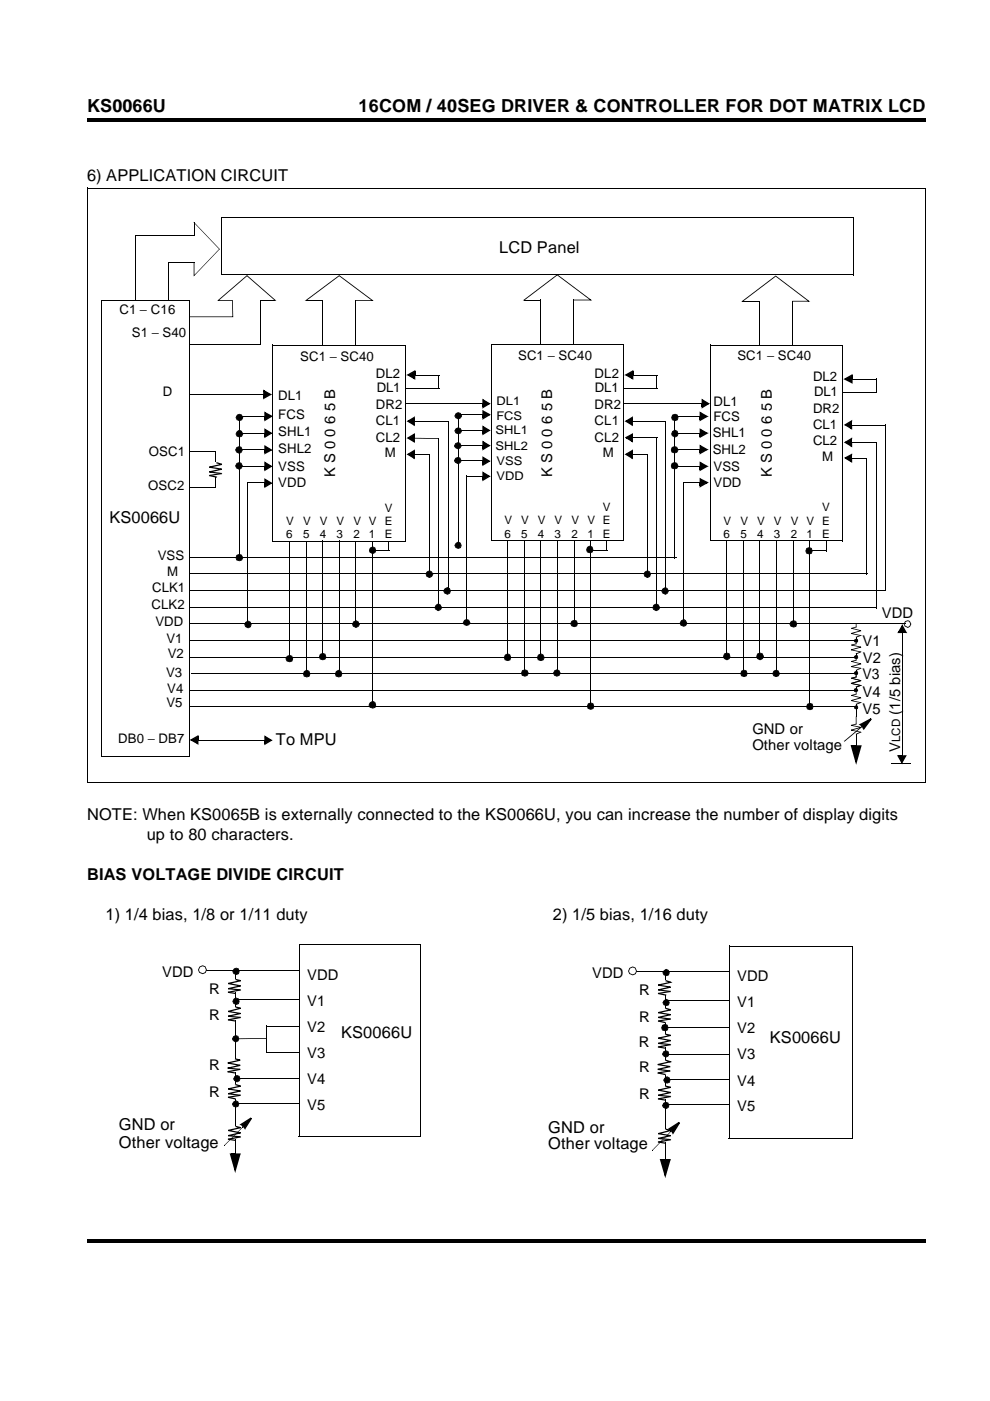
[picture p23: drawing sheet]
<svg xmlns="http://www.w3.org/2000/svg" width="210mm" height="297mm" viewBox="0 0 210 297" stroke-linecap="round" stroke-linejoin="round" font-family="sans-serif">
<defs><g id="words">
<g font-size="3.8">
<text x="18.5" y="23.8">KS0066U</text>
<text x="76" y="23.8">16COM / 40SEG DRIVER &amp; CONTROLLER FOR DOT MATRIX LCD</text>
</g>
<g font-size="3.5">
<text x="18.5" y="38.4">6) APPLICATION CIRCUIT</text>
<text x="105.8" y="53.7">LCD Panel</text>
<text x="23.2" y="110.9">KS0066U</text>
<text x="58.5" y="158">To MPU</text>
<text x="18.5" y="173.8">NOTE: When KS0065B is externally connected to the KS0066U, you can increase the number of display digits</text>
<text x="31.1" y="178.1">up to 80 characters.</text>
<text x="18.5" y="186.5">BIAS VOLTAGE DIVIDE CIRCUIT</text>
<text x="22.4" y="195">1) 1/4 bias, 1/8 or 1/11 duty</text>
<text x="117.2" y="195">2) 1/5 bias, 1/16 duty</text>
<text x="72.3" y="220">KS0066U</text>
<text x="163.2" y="221.1">KS0066U</text>
<text x="25.2" y="239.6">GND or</text>
<text x="25.2" y="243.4">Other voltage</text>
<text x="116.2" y="240.1">GND or</text>
<text x="116.2" y="243.7">Other voltage</text>
</g>
<g font-size="3.1">
<text x="71" y="89.9" transform="rotate(-90 71 89.9)">6</text>
<text x="71" y="87.2" transform="rotate(-90 71 87.2)">5 B</text>
<text x="117.1" y="89.9" transform="rotate(-90 117.1 89.9)">6</text>
<text x="117.1" y="87.2" transform="rotate(-90 117.1 87.2)">5 B</text>
<text x="163.7" y="89.9" transform="rotate(-90 163.7 89.9)">6</text>
<text x="163.7" y="87.2" transform="rotate(-90 163.7 87.2)">5 B</text>
<text x="71" y="92.6" transform="rotate(-90 71 92.6)">0</text>
<text x="117.1" y="92.6" transform="rotate(-90 117.1 92.6)">0</text>
<text x="163.7" y="92.6" transform="rotate(-90 163.7 92.6)">0</text>
<text x="71" y="101.2" transform="rotate(-90 71 101.2)">K S 0</text>
<text x="117.1" y="101.2" transform="rotate(-90 117.1 101.2)">K S 0</text>
<text x="163.7" y="101.2" transform="rotate(-90 163.7 101.2)">K S 0</text>
<text x="186.9" y="131.1">VDD</text>
<text x="182.9" y="137">V1</text>
<text x="182.9" y="143.9">V3</text>
<text x="183" y="140.5">V2</text>
<text x="182.9" y="147.7">V4</text>
<text x="159.5" y="155.6">GND or</text>
<text x="182.9" y="151.3">V5</text>
<text x="190.8" y="151.5" transform="rotate(-90 190.8 151.5)">(1/5 bias)</text>
<text x="159.5" y="159.1">Other voltage</text>
<text x="190.8" y="159.5" transform="rotate(-90 190.8 159.5)">V</text>
<text x="34.4" y="207">VDD</text>
<text x="65.1" y="207.7">VDD</text>
<text x="125.6" y="207.4">VDD</text>
<text x="156.3" y="208">VDD</text>
<text x="44.4" y="210.7">R</text>
<text x="65.1" y="213.2">V1</text>
<text x="135.6" y="211">R</text>
<text x="156.3" y="213.6">V1</text>
<text x="44.4" y="216.4">R</text>
<text x="65.1" y="218.8">V2</text>
<text x="135.6" y="216.7">R</text>
<text x="156.3" y="219.1">V2</text>
<text x="44.4" y="226.9">R</text>
<text x="65.1" y="224.3">V3</text>
<text x="135.5" y="222">R</text>
<text x="135.6" y="227.3">R</text>
<text x="156.3" y="224.6">V3</text>
<text x="44.4" y="232.6">R</text>
<text x="65.1" y="229.8">V4</text>
<text x="135.6" y="232.9">R</text>
<text x="156.3" y="230.2">V4</text>
<text x="65.1" y="235.3">V5</text>
<text x="156.3" y="235.7">V5</text>
</g>
<g font-size="2.8">
<text x="25.3" y="66.5">C1 − C16</text>
<text x="27.9" y="71.4">S1 − S40</text>
<text x="63.7" y="76.5">SC1 − SC40</text>
<text x="109.9" y="76.3">SC1 − SC40</text>
<text x="156.4" y="76.4">SC1 − SC40</text>
<text x="34.5" y="83.9">D</text>
<text x="79.7" y="80">DL2</text>
<text x="79.9" y="83.2">DL1</text>
<text x="126.1" y="80">DL2</text>
<text x="126.2" y="83.2">DL1</text>
<text x="172.4" y="80.8">DL2</text>
<text x="172.6" y="83.9">DL1</text>
<text x="59" y="84.8">DL1</text>
<text x="59" y="88.8">FCS</text>
<text x="79.7" y="86.8">DR2</text>
<text x="126.1" y="86.8">DR2</text>
<text x="151.3" y="86">DL1</text>
<text x="151.3" y="89.4">FCS</text>
<text x="172.4" y="87.7">DR2</text>
<text x="59" y="92.5">SHL1</text>
<text x="79.7" y="90.2">CL1</text>
<text x="79.7" y="93.7">CL2</text>
<text x="126.1" y="90.2">CL1</text>
<text x="126.1" y="93.7">CL2</text>
<text x="151.1" y="92.7">SHL1</text>
<text x="172.4" y="91">CL1</text>
<text x="172.4" y="94.4">CL2</text>
<text x="31.6" y="96.7">OSC1</text>
<text x="59" y="96.1">SHL2</text>
<text x="59" y="99.9">VSS</text>
<text x="81.6" y="97">M</text>
<text x="127.8" y="97">M</text>
<text x="151.1" y="96.3">SHL2</text>
<text x="151.3" y="99.9">VSS</text>
<text x="174.3" y="97.7">M</text>
<text x="31.4" y="103.8">OSC2</text>
<text x="59" y="103.2">VDD</text>
<text x="151.3" y="103.2">VDD</text>
<text x="33.4" y="118.8">VSS</text>
<text x="32.3" y="125.6">CLK1</text>
<text x="35.5" y="122">M</text>
<text x="32.1" y="129.1">CLK2</text>
<text x="32.9" y="132.7">VDD</text>
<text x="35.3" y="136.3">V1</text>
<text x="35.2" y="143.5">V3</text>
<text x="35.6" y="139.6">V2</text>
<text x="35.3" y="150">V5</text>
<text x="35.5" y="146.8">V4</text>
<text x="25.1" y="157.6">DB0 − DB7</text>
</g>
<g font-size="2.5">
<text x="105.2" y="85.9">DL1</text>
<text x="105.2" y="89">FCS</text>
<text x="105.1" y="92.1">SHL1</text>
<text x="105.1" y="95.4">SHL2</text>
<text x="105.2" y="98.7">VSS</text>
<text x="105.2" y="101.7">VDD</text>
<text x="60.7" y="111.4">V</text>
<text x="64.3" y="111.4">V</text>
<text x="67.8" y="111.4">V</text>
<text x="71.4" y="111.4">V</text>
<text x="74.9" y="111.4">V V</text>
<text x="81.6" y="108.5">V</text>
<text x="81.6" y="111.4">E</text>
<text x="106.9" y="111.2">V</text>
<text x="106.9" y="114">6</text>
<text x="110.5" y="111.2">V</text>
<text x="110.5" y="114">5</text>
<text x="114" y="111.2">V</text>
<text x="114" y="114">4</text>
<text x="117.6" y="111.2">V</text>
<text x="117.6" y="114">3</text>
<text x="121.2" y="111.2">V</text>
<text x="121.2" y="114">2</text>
<text x="124.5" y="111.2">V E</text>
<text x="124.5" y="114">1</text>
<text x="127.8" y="108.3">V</text>
<text x="127.8" y="114">E</text>
<text x="153.4" y="111.3">V</text>
<text x="157" y="111.3">V</text>
<text x="160.5" y="111.3">V</text>
<text x="164.1" y="111.3">V</text>
<text x="167.6" y="111.3">V</text>
<text x="171" y="111.3">V E</text>
<text x="174.3" y="108.4">V</text>
<text x="60.7" y="114.2">6</text>
<text x="64.3" y="114.2">5</text>
<text x="67.8" y="114.2">4</text>
<text x="71.4" y="114.2">3</text>
<text x="74.9" y="114.2">2</text>
<text x="78.2" y="114.2">1</text>
<text x="81.6" y="114.2">E</text>
<text x="153.4" y="114.1">6</text>
<text x="157" y="114.1">5</text>
<text x="160.5" y="114.1">4</text>
<text x="164.1" y="114.1">3</text>
<text x="167.6" y="114.1">2</text>
<text x="171" y="114.1">1</text>
<text x="174.3" y="114.1">E</text>
<text x="190.8" y="157.3" transform="rotate(-90 190.8 157.3)">LCD</text>
</g>
</g></defs>
<path d="M18.5 25.1h177.8v.7h-177.8zM18.5 262.8h177.8v.7h-177.8z" fill="#000"/>
<path d="M18.5 265.3h30.5v9h-30.5z" fill="#fff"/>
<g fill="#000">
<path d="M64.6 63.8l7.3-5.4 .1 .1-7.1 5.3zM157.1 64l7.3-5.6 .1 .2-7 5.4zM40.2 67.1l9.2 .1h-.1l-.1-3.5 .2-.1v3.7h-9.2zM46.1 63.8l6.2-5.4 6.3 5.4h-.3l-6-5.3 .1-.1v.1l-6.1 5.3-.1-.2h3.1v.2zM68.2 76.1h.2zM68.2 63.6l.2 .1zM68.3 63.6l.1 .2zM75.4 76.1h.1zM75.4 63.6l.1 .1zM75.4 63.6v.2zM71.9 58.4l7.3 5.4h-3.8v-.2h3.6l-.1 .2-7-5.3zM160.9 76.1l.1 .1z"/>
<path d="M160.9 63.8l.1 .1zM161 63.8v.2zM167.9 76.1l.2 .1zM167.9 63.8l.2 .1zM167.9 63.8l.1 .2zM164.4 58.4l7.4 5.6h-3.8v-.2h3.5l-.1 .2-7-5.4zM39.3 83.5l.1 .2zM55.8 82.6l1.9 1-1.9 1.1 .1-.4 1.3-.8 .2 .3-1.5-.8 .1-.3 .1 .9h-.3zM55.8 83.6h.3v.8h-.3zM55.8 83.5l.1 .2zM82.4 114.3l.1 .1zM82.4 116.6l.1 .1z"/>
<path d="M128.6 114.3l.2 .1zM128.6 116.6l.2 .1zM175.1 114.5l.2 .1zM175.1 116.8l.2 .1z"/>
</g>
<path d="M40.1 73h15.2M40.2 67.1v5.9M55.2 63.7h3.1M55.3 63.7v9.4M64.9 63.7h3.4v12.4M75.4 63.7v12.4M157.4 63.9h3.6v12.2M168 63.9v12.2M39.4 83.6h16.4M82.5 114.4v2.2M128.7 114.4v2.2M175.2 114.6v2.2" fill="none" stroke="#000" stroke-width=".21"/>
<path d="M56 82.8l1.3 .8-1.3 .8z" fill-rule="evenodd" fill="#000"/>
<path d="M46.9 46.2h134.1v12.1h-134.1z" fill="#fff"/>
<path d="M46.8 58.3h134.2M46.9 46.1v12.2M46.9 46.2h134.2M181 46.2v12.2" fill="none" stroke="#000" stroke-width=".21"/>
<path d="M57.8 73.2h28.2v41.6h-28.2z" fill="#fff"/>
<g fill="none" stroke="#000" stroke-width=".21">
<path d="M28.6 50h12.5M28.7 50v14M35.8 55.6h5.4M35.8 55.5v8.5M41.1 47.2v2.9M28.7 64h7.2M57.8 73.1v41.7M57.8 73.2h28.3M86 73.2v41.6M88.1 79.5h4.9M93 79.6v2.8h-7M40.2 95.8h5.5"/>
<path d="M45.6 95.8v7.7M50.8 88.5v29.8M50.8 88.3h5.2M50.8 91.8h5.2M50.8 95.4h5.2M50.8 98.8h5.2M86 85.5h16.3M88 89.4h7v35.9M88 96.4h3v25.3M93 93v35.8M40.2 118.2h103.2M40.2 103.4h5.4"/>
<path d="M56 102.4h-3.4v29.8M57.7 114.8h28.3M61.4 114.8v24.3M64.9 114.8v28M68.4 114.7v24.8M72 114.7v28.1M75.4 114.8v17.5M78.9 114.8v35.3M40 125.3h147.7M40.2 121.7h143.7M40.2 128.8h145.6M40.2 132.3h151.7"/>
<path d="M40.2 135.8h141.3M40.2 139.3h141.3M40.2 146.4h141.3M40.2 149.9h141.3M40.6 142.8h140.9M42.1 156.9h13.9"/>
</g>
<g fill="#000">
<path d="M41.1 47l5.6 5.9-5.6 5.7v-3h.1v2.8h-.1l5.5-5.6-.1 .1-5.4-5.7zM87.7 78.8h.4v.7h-.4zM88 79.4l.1 .2zM86.1 79.5l2-1.1-.1 .5-1.4 .7-.2-.2 1.6 .7-.2 .3-.1-.9h.4v1zM93 79.5l.1 .1zM93 79.4l.1 .2zM40.1 95.7l.1 .2zM50.7 88.2l.1 .1zM50.7 91.7l.1 .2zM50.7 95.3l.1 .1zM50.7 98.7l.1 .2zM50.7 88.4l.2 .1z"/>
<path d="M50.1 94.9l.6-.3 .5 .2 .3 .6h-.2l-.2-.5-.4-.1-.4 .1-.3 .5 .3 .5 .4 .1 .4-.2v.1l.2-.5h.2l-.3 .6-.4 .2a1.04 1.04 0 0 1-.9-.8zM51.3 95.4h.2zM50.1 98.2l.6-.2 .5 .2 .3 .5-.2 .1-.2-.5-.4-.1-.4 .1-.3 .4 .3 .6 .4 .1 .4-.2v.1l.2-.6 .2 .1-.3 .5-.4 .3a1.04 1.04 0 0 1-.9-.9zM51.3 98.7l.2 .1zM50.3 91.4l.4-.3 .6 .3 .3 .6-.2 .1-.2-.5-.5-.3-.3 .3-.3 .5 .3 .4 .4 .1 .4-.2-.1 .1 .3-.5 .2 .1-.3 .5a.97 .97 0 0 1-1.1 0l-.2-.6zM51.4 92l.2 .1zM56 87.2l1.8 1.1-1.8 1.1 .1-.5 1.3-.7 .2 .2-1.5-.7 .2-.3 .1 .9h-.4zM56 88.3h.4v.7h-.4zM56 88.2l.1 .1zM56 90.8l1.8 1-1.8 1.1 .1-.4 1.3-.8 .2 .3-1.5-.8 .2-.2 .1 .8h-.4zM56 91.8h.4v.8h-.4zM56 91.7l.1 .2z"/>
<path d="M56 94.3l1.7 1.1-1.7 1 .1-.5 1.3-.7 .2 .3-1.5-.7 .2-.3 .1 .9h-.4zM56 95.4h.4v.6h-.4zM56 95.3l.1 .1zM56 97.8l1.8 1-1.8 1.1 .1-.4 1.3-.8 .2 .3-1.5-.8 .2-.2 .1 .8h-.4zM56 98.8h.4v.8h-.4zM56 98.7l.1 .2zM85.9 82.3l.1 .2zM85.9 85.5l.1 .1zM87.6 88.6h.4v.8h-.4zM87.6 92.1h.4v.8h-.4zM87.6 95.6h.4v.8h-.4zM87.9 89.3l.1 .1z"/>
<path d="M87.9 92.8l.1 .2zM87.9 96.3l.1 .2zM86.2 89.4l1.8-1.1-.1 .4-1.3 .7-.2-.2 1.5 .7-.2 .3-.1-.8h.4v1zM86.2 92.9l1.8-1.1-.1 .4-1.3 .8-.2-.3 1.5 .8-.2 .3-.1-.9h.4v1zM86.2 96.4l1.8-1.1-.1 .4-1.3 .8-.2-.3 1.5 .8-.2 .2-.1-.8h.4v1zM90.9 96.3l.2 .1zM91 96.3l.1 .2zM93 92.9v.2zM93 82.4l.1 .1zM93 92.9l.1 .1zM93 82.3l.1 .2zM94.9 89.3l.2 .1z"/>
<path d="M95 89.3l.1 .1zM102.3 84.5l1.8 1-1.8 1.1 .1-.4 1.2-.7 .2 .2-1.4-.8 .1-.2 .1 .8h-.3zM102.3 85.5h.3v.8h-.3zM102.3 85.5l.1 .1zM40.1 118.1l.1 .2zM40.1 103.3l.1 .2zM50.7 118.3l.2 .1zM50.1 117.7a.94 .94 0 0 1 1.2-.1l.3 .6-.2 .1-.2-.5-.5-.2-.4 .2-.2 .5 .2 .4 .5 .1 .4-.2-.1 .1 .3-.5 .2 .1-.3 .5a1.12 1.12 0 0 1-1.2 0l-.1-.5zM51.4 118.2l.2 .1zM52.5 102.3l.1 .2zM52.5 102.3l.2 .1zM56 101.4l1.8 1-1.8 1.1 .1-.4 1.3-.8 .2 .3-1.5-.8 .2-.3 .1 .9h-.4z"/>
<path d="M56 102.4h.4v.8h-.4zM56 102.3l.1 .2zM61.3 114.7l.2 .1zM64.9 114.7l.1 .1zM68.3 114.6l.2 .1zM71.9 114.6l.2 .1zM75.4 114.7l.1 .1zM78.8 114.7l.2 .1zM78.4 116.2l.6-.3 .6 .2 .2 .6-.2 .1-.1-.5-.5-.3-.4 .3-.2 .5 .2 .3 .5 .2 .4-.3-.1 .1 .2-.4 .2 .1-.2 .4-.5 .3-.7-.3-.2-.4zM79.6 116.7l.2 .1zM143.4 118.1l.1 .2zM39.9 125.2l.1 .1z"/>
<path d="M40.1 121.6l.1 .2zM40.1 128.7l.1 .2zM40.1 132.2l.1 .2zM40.1 135.7l.1 .2zM40.1 139.2l.1 .2zM52.5 132.2l.2 .1zM52 131.9l.6-.3 .6 .3 .1 .5h-.1l-.1-.4-.5-.2-.4 .2-.2 .4 .2 .5 .5 .1 .4-.2-.1 .1 .2-.5h.1l-.1 .6-.5 .2-.7-.2-.2-.6zM53.2 132.4h.1zM61.3 139.1l.2 .1zM60.8 139.1a.94 .94 0 0 1 1.2 0l.1 .5-.1 .1-.1-.5-.5-.1-.4 .1-.3 .5 .3 .5h.5l.4-.1-.1 .1 .2-.6 .1 .1-.1 .5a.94 .94 0 0 1-1.5-.5zM62 139.6l.1 .1zM68.3 139.5l.2 .1z"/>
<path d="M67.9 138.6l.5-.1 .6 .1 .2 .6-.2 .1-.1-.5-.5-.2-.4 .2-.2 .5 .2 .4 .5 .1 .4-.2-.1 .1 .2-.5 .2 .1-.2 .5a1.12 1.12 0 0 1-1.2 0 .94 .94 0 0 1 .1-1.2zM69 139.2l.2 .1zM75.4 132.3l.1 .1zM74.9 131.8l.5-.3 .6 .3 .3 .6h-.2l-.2-.5-.5-.2-.4 .2-.2 .5 .2 .4 .5 .2 .4-.3v.1l.2-.4h.2l-.3 .5-.5 .2-.7-.2-.1-.5zM76.1 132.4h.2zM90.9 121.7l.2 .1zM90.5 121.2l.5-.3 .6 .3 .3 .5-.2 .1-.2-.4-.5-.3-.4 .3-.2 .4 .2 .4 .5 .2 .4-.3-.1 .1 .3-.5 .2 .1-.3 .5-.5 .2-.7-.2-.1-.6zM91.7 121.7l.2 .1zM93 128.8l.1 .1zM92.4 128.3l.6-.3 .5 .2 .2 .6-.1 .1-.2-.5-.4-.3-.5 .3-.2 .5 .6 .5 .5-.3-.1 .1 .3-.4 .1 .1-.2 .4-.6 .3a.9 .9 0 0 1-.8-.8zM93.6 128.8l.1 .1zM94.9 125.3h.2z"/>
<path d="M94.2 124.8l.6-.3 .6 .2 .2 .6h-.2l-.1-.4-.4-.2-.5 .2-.3 .4 .3 .5 .4 .1 .5-.2-.1 .1 .2-.5h.2l-.2 .5-.5 .3a1.04 1.04 0 0 1-.9-.8zM95.4 125.3h.2zM181.5 135.7l.1 .2zM181.5 139.2l.1 .2zM183.9 121.6l.1 .2zM185.8 128.7l.1 .2zM187.7 125.2l.1 .1zM191.9 132.2v.2zM191.9 131.8l.5-.3 .6 .2 .2 .6-.2 .1-.1-.5-.4-.2-.5 .2-.2 .4 .2 .5 .4 .2 .5-.3-.1 .1 .2-.5 .2 .1-.2 .5-.5 .2a1.04 1.04 0 0 1-.9-.8zM193 132.3l.2 .1zM40.1 146.3l.1 .2zM40.1 149.8l.1 .2z"/>
<path d="M40.6 142.7v.2zM41.7 156.2h.4v.7h-.4zM42 156.8l.1 .2zM40.1 156.9l2-1.1-.1 .4-1.4 .8-.1-.3 1.5 .8-.2 .3-.1-.9h.4v1zM56 155.9l1.8 1-1.8 1.1 .1-.4 1.3-.8 .2 .3-1.5-.8 .2-.2 .1 .8h-.4zM56 156.9h.4v.8h-.4zM56 156.8l.1 .2zM64.9 142.8l.1 .1zM64.4 142.4l.6-.4 .6 .3 .2 .6h-.2l-.1-.5-.5-.2-.4 .2-.2 .5 .2 .5 .5 .1 .4-.2-.1 .1 .2-.5h.2l-.2 .6a1.12 1.12 0 0 1-1.2 0l-.1-.6zM65.6 142.9h.2zM71.9 142.8l.2 .1zM71.2 142.4l.6-.4 .6 .3 .2 .6h-.2l-.1-.5-.5-.2-.4 .2-.2 .5 .2 .5 .5 .1 .4-.2-.1 .1 .2-.5h.2l-.2 .6a1.12 1.12 0 0 1-1.2 0l-.2-.6z"/>
<path d="M72.4 142.9h.2zM78.8 150.1h.2zM78.4 149l.6-.4 .6 .3 .2 .6h-.2l-.1-.5-.5-.2-.4 .2-.3 .5 .3 .5 .5 .1 .4-.2-.1 .1 .2-.5h.2l-.2 .6a.94 .94 0 0 1-1.5-.6zM79.6 149.5h.2zM181.5 146.3l.1 .2zM181.5 149.8l.1 .2zM181.5 142.7l.1 .2z"/>
</g>
<g fill="#000">
<path d="M86.5 79.5l1.4-.7v1.5z" fill-rule="evenodd"/>
<path d="M50.2 94.9l.5-.2 .4 .2 .3 .5-.3 .5-.4 .2-.5-.2-.2-.5z" fill-rule="evenodd"/>
<path d="M50.2 98.2l.5-.1 .4 .1 .3 .5-.3 .6-.4 .2-.5-.2-.2-.6z" fill-rule="evenodd"/>
<path d="M56.2 87.6l1.3 .7-1.3 .7z" fill-rule="evenodd"/>
<path d="M56.2 91l1.3 .8-1.3 .8z" fill-rule="evenodd"/>
<path d="M56.2 94.6l1.3 .8-1.3 .6z" fill-rule="evenodd"/>
<path d="M56.2 98.1l1.3 .7-1.3 .8z" fill-rule="evenodd"/>
<path d="M86.5 89.4l1.3-.8v1.5z" fill-rule="evenodd"/>
<path d="M86.5 92.9l1.3-.8v1.6z" fill-rule="evenodd"/>
<path d="M86.5 96.4l1.3-.8v1.5z" fill-rule="evenodd"/>
<path d="M102.4 84.8l1.3 .7-1.3 .8z" fill-rule="evenodd"/>
<path d="M56.2 101.6l1.3 .8-1.3 .8z" fill-rule="evenodd"/>
<path d="M78.5 116.2l.5-.3 .5 .3 .2 .5-.2 .4-.5 .3-.5-.3-.2-.4z" fill-rule="evenodd"/>
<path d="M52.1 131.9l.5-.2 .5 .2 .2 .5-.2 .5-.5 .2-.5-.2-.2-.5z" fill-rule="evenodd"/>
<path d="M60.9 139.1l.5-.1 .5 .1 .2 .5-.2 .6-.5 .1-.5-.1-.3-.6z" fill-rule="evenodd"/>
<path d="M92.5 128.3l.4-.3 .5 .3 .2 .5-.2 .4-.5 .3-.4-.3-.3-.4z" fill-rule="evenodd"/>
<path d="M94.3 124.8l.5-.2 .5 .2 .2 .5-.2 .5-.5 .2-.5-.2-.2-.5z" fill-rule="evenodd"/>
<path d="M40.6 156.9l1.3-.7v1.5z" fill-rule="evenodd"/>
<path d="M56.2 156.2l1.3 .7-1.3 .8z" fill-rule="evenodd"/>
<circle cx="50.8" cy="91.9" r=".72"/>
<circle cx="50.8" cy="118.3" r=".72"/>
<circle cx="68.4" cy="139.2" r=".69"/>
<circle cx="75.5" cy="132.3" r=".72"/>
<circle cx="91.1" cy="121.7" r=".72"/>
<circle cx="65" cy="142.8" r=".72"/>
<circle cx="71.8" cy="142.8" r=".72"/>
<circle cx="79" cy="149.4" r=".72"/>
</g>
<path d="M88 92.9h5" fill="none" stroke="#000" stroke-width=".25"/>
<path d="M44.4 98.1h2.6v3h-2.6z" fill="#fff"/>
<g fill="#000">
<path d="M45.9 98l-.1 .2zM44.4 98.9l2.6 .4 .1 .3-2.7 .6v-.3l2.6 .4v.2v-.2v.2l-2.6-.3v-.3l2.6-.6v.3l-2.6-.4v-.3l2.6-.6v.3l-1.1-.4 .1-.2 1.1 .3v.3l-2.7 .6zM44.4 100.7l1.6 .3-.1 .3-1.5-.3zM46 101l-.1 .3zM44.4 100.7l2.6-.4v.2l-2.6 .5zM181.4 132.2l.2 .1zM181.4 135.8l.2 .1zM181.4 135.1h.2v.7h-.2zM181.4 135.7l.2 .1zM181.4 139.3l.2 .1zM181.4 138.6h.2v.7h-.2zM181.4 139.2l.2 .1z"/>
<path d="M180.5 133.1l2 .5 .1 .2-2.1 .6-.1-.2 2.4 .5-.3 .1-2.1-.4v-.2l2.1-.6v.2l-2-.5v-.2l1-.2v.1l-.1-.7h.2v.7l-1.1 .3zM180.5 136.7l2 .4 .1 .2-2.1 .6-.1-.2 2.3 .5-.2 .1-2.1-.4v-.2l2.1-.6v.2l-2-.5v-.1l1-.3v.2l-.1-.8h.2v.8l-1.1 .2zM180.5 140.2l2 .5 .1 .1-2.1 .6-.1-.1 2.3 .4-.2 .1-2.1-.4v-.1l2.1-.6v.1l-2-.5v-.1l1-.3v.2l-.1-.8h.2v.8l-1.1 .2zM181.4 135l1.1-.4v.2l-.9 .4zM181.4 138.5l1.1-.4v.2l-.9 .4zM178.9 157.1l.2 .2zM179 157.1l3.6-3.1 .1 .2-3.6 3.1zM180.6 158h.9v.4h-.9zM181.4 142.9h.2zM181.4 142.1h.2v.8h-.2zM181.4 142.8l.2 .1zM181.4 146.4l.2 .1z"/>
<path d="M181.4 145.7h.2v.7h-.2zM181.4 150.1h.2zM181.4 149.3h.2v.8h-.2zM181.4 151.8l.2 .1zM181.4 158l.2 .1zM180.3 158l.5 .2 .9 3.3-.3 .1 .9-3.4 .3 .1-1.1 .1v-.4h1.2l-1.2 4.2zM180.5 143.7l2 .5 .1 .2-2.1 .6-.1-.2 2.4 .5-.3 .1-2.1-.4v-.2l2.1-.6v.2l-2-.5v-.2l1-.2v.1l-.1-.7h.2v.7l-1.1 .3zM180.5 147.3l2 .6 .1 .1-2.1 .6-.1-.2 2.4 .6h-.3l-2.1-.4v-.2l2.1-.5v.1l-2-.5v-.2l1-.2v.2l-.1-.8h.2v.8l-1.1 .2zM181.4 151.9h.2v1.7l-1.2 .3v-.2l2.1 .4 .1 .2-2.1 .6-.1-.2 2.3 .5-.2 .1-2.1-.4v-.2l2.1-.6v.2l-2.1-.4v-.2l1.1-.3v.2zM181.4 142l1.1-.4v.2l-.9 .4zM181.4 145.6l1.1-.4v.2l-.9 .3zM181.4 149.2l1.1-.3v.1l-.9 .4z"/>
<path d="M182.5 154l.3-.1 .2 .1-.3 .2zM181.4 155.6l1.1-.5v.2l-.9 .4zM182.6 154l.2 .2zM182 153.6l2.7-1.3 .1 .2-1.7 2.3-.1-.3v-.2l1.6-2 .1 .3-2.2 1.2v-.4l.5 .5-.2 .2zM182.7 154l.3-.1 .3 .6h-.3z"/>
</g>
<g fill="#000">
<path d="M180.6 158.2h1.9l-1 3.3z" fill-rule="evenodd"/>
<path d="M182.5 153.6l2.2-1.2-1.6 2.1-.2-.5z" fill-rule="evenodd"/>
</g>
<path d="M181.5 155.6v2.4" fill="none" stroke="#000" stroke-width=".21"/>
<path d="M21.5 63.7h18.7v96.8h-18.7z" fill="#fff"/>
<path d="M21.5 63.7h18.8M21.5 63.6v96.9M40.2 63.7v96.9M111.1 63.6h3.5v12.3M121.7 63.6v12.3M21.4 160.5h18.8" fill="none" stroke="#000" stroke-width=".21"/>
<path d="M50.3 88l.4-.2 .5 .2 .3 .5-.3 .5-.5 .2-.4-.2-.3-.5z" fill-rule="evenodd" fill="#000"/>
<path d="M110.8 63.7l7.3-5.5 .1 .2-7 5.3zM114.6 75.9l.1 .1zM114.6 63.5l.1 .1zM114.6 63.5l.1 .2zM121.6 75.9l.2 .1zM121.6 63.5l.2 .1zM121.6 63.5l.1 .2zM118.1 58.2l7.5 5.5h-3.9v-.2h3.6l-.1 .2-7.1-5.3zM50.3 87.9l.4-.2 .6 .2 .3 .6-.2 .1-.2-.5-.5-.2-.3 .2-.3 .5 .3 .4 .4 .1 .4-.2-.1 .1 .3-.5 .2 .1-.3 .5a.97 .97 0 0 1-1.1 0l-.2-.6zM51.4 88.5l.2 .1z" fill="#000"/>
<path d="M104.1 73h28.1v41.6h-28.1z" fill="#fff"/>
<path d="M104.1 72.9v41.7M104.1 73h28.2M132.2 73v41.7M104.1 114.6h28.1M107.6 114.6v24.9M111.2 114.6v28M114.6 114.6v24.9M118.2 114.6v28.4M121.8 114.6v17.5M125.2 114.6v35.1" fill="none" stroke="#000" stroke-width=".21"/>
<g fill="#000">
<path d="M107.5 114.5l.2 .1zM111.1 114.5l.2 .1zM114.6 114.5l.1 .1zM118.1 114.5l.2 .1zM121.7 114.5l.1 .1zM125.1 114.5l.2 .1zM124.5 116l.6-.3 .5 .2 .2 .6-.2 .1v-.5l-.5-.2-.5 .2-.1 .5 .1 .4 .5 .1 .5-.1h-.1l.1-.5 .2 .1-.2 .5a1.12 1.12 0 0 1-1.1 0l-.2-.5zM125.6 116.5l.2 .1zM107.5 139.5l.2 .1zM107 138.9l.6-.4 .6 .3 .2 .6-.2 .1-.1-.5-.5-.3-.4 .3-.2 .5 .2 .4 .5 .1 .4-.2-.1 .1 .2-.5 .2 .1-.2 .5a1.12 1.12 0 0 1-1.2 0l-.2-.5zM108.2 139.4l.2 .1zM114.6 139.5l.1 .1z"/>
<path d="M114 138.9l.6-.4 .6 .3 .3 .6-.2 .1-.2-.5-.5-.3-.4 .3-.2 .5 .2 .4 .5 .1 .4-.2v.1l.2-.5 .2 .1-.3 .5a1.12 1.12 0 0 1-1.2 0l-.1-.5zM115.3 139.4l.2 .1zM121.7 132.1l.1 .1zM121.2 131.6l.6-.2 .5 .2 .2 .6-.2 .1v-.5l-.5-.2-.5 .2-.2 .5 .2 .4 .5 .1 .5-.2-.1 .1 .1-.5 .2 .1-.2 .5a.94 .94 0 0 1-1.4-.5zM122.3 132.2l.2 .1zM111.1 142.6l.2 .1zM110.7 142.2a.94 .94 0 0 1 1.1-.1l.3 .6-.2 .1-.1-.5-.5-.2-.5 .2-.1 .5 .1 .4 .5 .1 .5-.2-.1 .1 .2-.5 .2 .1-.3 .5a1.12 1.12 0 0 1-1.1 0l-.2-.5zM111.9 142.7l.2 .1zM118.1 143l.2 .1zM117.6 142.1l.4-.2 .6 .2 .3 .6-.2 .1-.2-.5-.5-.2-.3 .2-.3 .5 .3 .4 .4 .1 .4-.2-.1 .1 .3-.5 .2 .1-.3 .5a.97 .97 0 0 1-1.1 0l-.2-.6zM118.7 142.7l.2 .1zM125.1 149.7l.2 .1z"/>
<path d="M124.6 149.2a.94 .94 0 0 1 1.2-.1l.2 .6-.2 .1-.1-.5-.5-.2-.4 .2-.2 .5 .2 .4 .5 .1 .4-.2-.1 .1 .2-.5 .2 .1-.2 .5a1.12 1.12 0 0 1-1.2 0l-.1-.5zM125.8 149.7l.2 .1z"/>
</g>
<g fill="#000">
<path d="M121.2 131.7l.6-.2 .5 .2 .1 .5-.1 .5-.5 .2-.6-.2-.2-.5z" fill-rule="evenodd"/>
<path d="M117.6 142.2l.4-.2 .5 .2 .3 .5-.3 .5-.5 .2-.4-.2-.3-.5z" fill-rule="evenodd"/>
<circle cx="125" cy="116.5" r=".72"/>
<circle cx="107.6" cy="139.3" r=".72"/>
<circle cx="114.7" cy="139.4" r=".74"/>
<circle cx="111.3" cy="142.7" r=".72"/>
<circle cx="125.2" cy="149.7" r=".69"/>
</g>
<path d="M150.6 73.2h28.1v41.5h-28.1z" fill="#fff"/>
<g fill="none" stroke="#000" stroke-width=".21">
<path d="M18.5 39.8v126M18.5 39.9h177.8M196.2 39.9v126M134.3 79.5h5M139.3 79.6v2.8h-7.1M150.6 73.2h28.2M150.6 73.1v41.6M178.7 73.2v41.6M97.2 87.9h5.1M97.2 91.2h5.1M97.2 94.4h5.1M97.2 97.7h5.1"/>
<path d="M97.2 88.1v27.6M132.3 85.5h16.5M134.2 89.4h6.9v35.9M134.2 92.8h5.1M134.2 96.4h3v25.3M139.3 93v35.8M143.1 88.4v29.9M143.2 88.3h5.1M143.2 91.8h5.1M143.2 95.3h5.1M143.2 98.8h5.1M180.7 90.1h6.9"/>
<path d="M180.7 93.8h5.1M180.7 97.1h3M180.8 80.4h5v2.8h-7.1M183.8 97.3v24.4M185.8 93.9v35M187.7 90.1v35.1M78.9 116.6h3.6M102.3 101h-3.4v30.9M125.1 116.6h3.6M148.3 102.3h-3.4v29.7M150.5 114.7h28.2M154.1 114.7v24.6"/>
<path d="M157.6 114.7v28.1M161.1 114.7v24.8M164.7 114.7v28.1M168.2 114.7v17.5M171.5 116.8h3.7M171.7 114.7v35.2M191.3 134.2v25.9M181.5 149.8v2.1M18.5 165.8h177.7M189.1 161.9h3.9"/>
</g>
<g fill="#000">
<path d="M133.9 78.8h.4v.7h-.4zM134.2 79.4l.1 .2zM132.3 79.5l2-1.1-.1 .5-1.4 .7-.1-.2 1.5 .7-.2 .3-.1-.9h.4v1zM139.2 79.5l.2 .1zM139.3 79.4l.1 .2zM97.1 87.8l.1 .2zM97.1 91.1l.1 .2zM97.1 94.3l.1 .2zM97.1 97.6l.1 .2zM97.1 88l.2 .1zM96.5 94l.6-.2 .5 .1 .3 .6-.2 .1-.2-.5-.4-.2-.4 .2-.3 .5 .3 .3 .5 .2 .5-.6 .2 .1-.3 .4-.4 .3-.7-.3-.2-.4zM97.7 94.5l.2 .1z"/>
<path d="M96.5 97.1l.6-.2 .5 .2 .3 .5-.2 .1-.2-.5-.4-.1-.4 .1-.3 .5 .3 .4 .5 .1 .5-.6 .2 .1-.3 .5-.4 .2-.7-.2-.2-.5zM97.7 97.6l.2 .1zM96.7 90.8l.4-.2 .6 .2 .3 .5-.2 .1-.2-.4-.5-.2-.3 .2-.3 .4 .3 .4 .4 .1 .4-.2-.1 .1 .3-.5 .2 .1-.3 .5a.97 .97 0 0 1-1.1 0l-.2-.6zM97.8 91.3l.2 .1zM96.6 87.7l.5-.3 .6 .2 .3 .6-.2 .1-.2-.6-.4-.1-.4 .1-.3 .6 .6 .5 .5-.3-.1 .1 .3-.4 .2 .1-.3 .4-.6 .2a.9 .9 0 0 1-.7-.7zM97.8 88.2l.2 .1zM102.3 86.9l1.8 1-1.8 1.1 .1-.4 1.2-.8 .2 .3-1.4-.7 .1-.3 .1 .8h-.3zM102.3 87.9h.3v.8h-.3zM102.3 87.8l.1 .2zM102.3 90.2l1.8 1-1.8 1.1 .1-.4 1.2-.8 .2 .3-1.4-.8 .1-.2 .1 .8h-.3zM102.3 91.2h.3v.8h-.3zM102.3 91.1l.1 .2z"/>
<path d="M102.3 93.4l1.8 1-1.8 1.1 .1-.4 1.2-.8 .2 .3-1.4-.8 .1-.2 .1 .8h-.3zM102.3 94.4h.3v.8h-.3zM102.3 94.3l.1 .2zM102.3 96.7l1.8 1-1.8 1.1 .1-.4 1.2-.8 .2 .3-1.4-.8 .1-.2 .1 .8h-.3zM102.3 97.7h.3v.8h-.3zM102.3 97.6l.1 .2zM132.2 82.3v.2zM132.2 85.5l.1 .1zM133.9 88.6h.3v.8h-.3zM133.9 92.1h.3v.7h-.3zM133.9 95.6h.3v.8h-.3zM134.1 89.3l.1 .1z"/>
<path d="M134.1 92.7l.1 .2zM134.1 96.3l.1 .2zM132.4 89.4l1.8-1.1-.1 .4-1.3 .7-.1-.2 1.4 .7-.2 .3v-.8h.3v1zM132.5 92.7l1.7-.9-.1 .5-1.3 .7-.1-.3 1.4 .7-.2 .3v-.9h.3v1zM132.4 96.4l1.8-1.1-.1 .4-1.3 .8-.1-.3 1.4 .8-.2 .2v-.8h.3v1zM137.2 96.3l.1 .1zM137.2 96.3l.1 .2zM139.2 82.4l.2 .1zM139.2 92.9l.2 .1zM139.3 92.7l.1 .2zM139.3 82.3l.1 .2zM141.1 89.3l.1 .1z"/>
<path d="M143 88.3l.2 .1zM143.1 88.2l.1 .1zM143.1 91.7l.1 .2zM143.1 95.2l.1 .2zM143.1 98.7l.1 .2zM142.6 91.4l.5-.3 .6 .3 .1 .6-.1 .1-.1-.5-.5-.3-.4 .3-.2 .5 .2 .3 .5 .2 .4-.3-.1 .1 .2-.4 .1 .1-.1 .4-.5 .2-.7-.2-.2-.5zM143.7 92l.1 .1zM142.4 94.9a.94 .94 0 0 1 1.2-.1l.2 .6h-.1l-.2-.5-.5-.1-.4 .1-.2 .5 .2 .5 .5 .1 .4-.2-.1 .1 .3-.5h.1l-.2 .6a1.12 1.12 0 0 1-1.2 0l-.2-.6zM143.7 95.4h.1zM142.4 98.2a.94 .94 0 0 1 1.2 0l.2 .5-.1 .1-.2-.5-.5-.1-.4 .1-.2 .5 .2 .5h.5l.4-.1-.1 .1 .3-.6 .1 .1-.2 .5a1.12 1.12 0 0 1-1.2 0l-.2-.5zM143.7 98.7l.1 .1zM142.6 87.9l.5-.2 .6 .2 .1 .6-.1 .1-.1-.5-.5-.2-.4 .2-.2 .5 .2 .4 .5 .1 .4-.2-.1 .1 .2-.5 .1 .1-.1 .5a1.12 1.12 0 0 1-1.2 0 .94 .94 0 0 1 .1-1.2z"/>
<path d="M143.7 88.5l.1 .1zM148.3 87.2l2 1.1-2 1.1 .1-.5 1.4-.7 .1 .2-1.5-.7 .2-.3 .1 .9h-.4zM148.3 88.3h.4v.7h-.4zM148.3 88.2l.1 .1zM148.3 90.8l2 1-2 1.1 .1-.4 1.4-.8 .1 .3-1.5-.8 .2-.2 .1 .8h-.4zM148.3 91.8h.4v.8h-.4zM148.3 91.7l.1 .2zM148.3 94.3l2 1-2 1.1 .1-.4 1.4-.8 .1 .2-1.5-.7 .2-.3 .1 .9h-.4zM148.3 95.3h.4v.7h-.4zM148.3 95.2l.1 .2zM148.3 97.8l2 1-2 1.1 .1-.4 1.4-.8 .1 .3-1.5-.8 .2-.2 .1 .8h-.4zM148.3 98.8h.4v.8h-.4z"/>
<path d="M148.3 98.7l.1 .2zM148.8 84.5l1.7 1-1.7 1.1v-.4l1.3-.7 .2 .2-1.5-.8 .2-.2 .1 .8h-.3zM148.8 85.5h.3v.8h-.3zM148.8 85.5v.1zM178.6 83.1l.1 .2zM180.3 89.4h.4v.7h-.4zM180.3 93.1h.4v.7h-.4zM180.3 96.5h.4v.6h-.4zM180.4 79.6h.4v.8h-.4zM180.6 90l.1 .2zM180.6 93.8l.1 .1zM180.6 97.1l.1 .1z"/>
<path d="M178.9 90.1l1.8-1.1-.1 .4-1.3 .8-.1-.3 1.4 .8-.2 .3-.1-.9h.4v1zM178.9 93.8l1.8-1.1-.1 .5-1.3 .7-.1-.2 1.4 .7-.2 .3-.1-.9h.4v1.1zM179 97.1l1.7-1-.1 .5-1.3 .7-.1-.3 1.4 .7-.2 .3-.1-.9h.4v1.1zM180.7 80.3l.1 .2zM178.8 80.4l2-1.1-.1 .4-1.4 .8-.1-.3 1.5 .7-.2 .3-.1-.8h.4v1zM183.7 97.2l.2 .1zM183.7 97.1l.1 .1zM185.7 93.8l.1 .1zM185.7 80.3l.1 .1zM185.7 83.2l.1 .1zM185.8 80.3v.2zM185.8 83.1v.2z"/>
<path d="M185.8 93.8l.1 .1zM187.6 90l.2 .1zM187.6 90l.1 .2zM78.8 116.5l.1 .2zM82.5 116.5v.2zM97.1 115.7l.2 .1zM96.6 115.2l.5-.4 .6 .3 .2 .5-.2 .1-.1-.4-.5-.3-.6 .7 .3 .4 .4 .1 .4-.2-.1 .1 .2-.5 .2 .1-.2 .5a.97 .97 0 0 1-1.1 0l-.2-.5zM97.7 115.6l.2 .1zM98.8 100.9l.1 .1zM98.8 100.9l.2 .1zM102.3 99.9l1.8 1.1-1.8 1.1 .1-.5 1.2-.7 .2 .2-1.4-.7 .1-.3 .1 .9h-.3zM102.3 101h.3v.7h-.3z"/>
<path d="M102.3 100.9l.1 .1zM125.1 116.5v.2zM128.7 116.5l.1 .2zM143 118.3l.2 .1zM144.8 102.2l.1 .2zM144.8 102.2l.1 .1zM148.3 101.3l2 1-2 1.1 .1-.4 1.4-.8 .1 .3-1.5-.7 .2-.3 .1 .8h-.4zM148.3 102.3h.4v.8h-.4zM148.3 102.2l.1 .2zM154 114.6l.2 .1zM157.6 114.6l.1 .1zM161 114.6l.2 .1z"/>
<path d="M164.6 114.6l.2 .1zM168.1 114.6l.2 .1zM171.4 116.7l.1 .2zM171.6 114.6l.2 .1zM170.9 116.3a.94 .94 0 0 1 1.2-.1l.2 .6-.2 .1-.1-.5-.5-.2-.4 .2-.2 .5 .2 .4 .5 .1 .4-.2v.1l.1-.5 .2 .1-.2 .5a1.12 1.12 0 0 1-1.2 0l-.1-.5zM172.1 116.8l.2 .1zM175.2 116.7l.1 .2zM98.8 131.9h.2zM98.5 131.4l.4-.1 .6 .1 .2 .6-.1 .1-.2-.5-.5-.2-.3 .2-.3 .5 .3 .3 .4 .1 .4-.1h-.1l.3-.4 .1 .1-.2 .4a.97 .97 0 0 1-1.1 0l-.3-.5zM99.6 132l.1 .1zM137.2 121.7l.1 .1zM136.7 121.3l.5-.4 .6 .3 .2 .5-.2 .1v-.4l-.6-.3-.4 .3-.1 .4 .1 .4 .5 .2 .5-.3-.1 .1 .1-.5 .2 .1-.2 .5-.5 .2-.6-.2-.2-.5z"/>
<path d="M137.8 121.7l.2 .1zM139.2 128.8l.2 .1zM138.5 128.3l.6-.3 .6 .2 .3 .6-.2 .1-.2-.5-.5-.3-.4 .3-.2 .5 .2 .3 .5 .2 .4-.3-.1 .1 .3-.4 .2 .1-.3 .4-.5 .3-.7-.3-.2-.4zM139.8 128.8l.2 .1zM141.1 125.3h.1zM140.5 124.8l.6-.3a.9 .9 0 0 1 .7 .8h-.2l-.1-.4-.4-.2-.5 .2-.2 .4 .2 .5 .5 .1 .4-.2-.1 .1 .2-.5h.2l-.2 .5-.5 .3a1.04 1.04 0 0 1-.9-.8zM141.6 125.3h.2zM144.8 132l.1 .1zM144.4 131.5l.5-.2 .6 .2 .2 .6-.2 .1-.1-.5-.5-.3-.4 .3-.2 .5 .2 .4 .5 .1 .4-.2-.1 .1 .2-.5 .2 .1-.2 .5a.97 .97 0 0 1-1.1 0l-.3-.6zM145.5 132.1l.2 .1zM154 139.3l.2 .1zM153.5 138.6a.94 .94 0 0 1 1.2-.1l.2 .6-.2 .1-.1-.5-.4-.2-.5 .2-.2 .4 .2 .5 .4 .2 .5-.2h-.1l.2-.5 .2 .1-.2 .5-.5 .3-.7-.3-.2-.5z"/>
<path d="M154.7 139.1l.2 .1zM161 139.5l.2 .1zM160.5 138.6a.94 .94 0 0 1 1.2-.1l.3 .6-.2 .1-.2-.5-.4-.2-.5 .2-.2 .4 .2 .5 .4 .2 .5-.2h-.1l.3-.5 .2 .1-.3 .5-.5 .3-.7-.3-.1-.5zM161.8 139.1l.2 .1zM168.1 132.2l.2 .1zM167.6 131.8a.94 .94 0 0 1 1.2-.1l.2 .6-.2 .1-.1-.5-.5-.2-.4 .2-.2 .5 .2 .4 .5 .1 .4-.2v.1l.1-.5 .2 .1-.2 .5a.94 .94 0 0 1-1.4-.5zM168.8 132.3l.2 .1zM181.2 135.6l.3-.2 .4 .1v.3l-.1 .1v-.2l-.3-.1-.3 .3 .2 .2 .4-.1-.1 .1 .1-.3 .1 .1v.3h-.7l-.2-.3zM181.8 135.8l.1 .1zM181.2 139.1l.3-.2 .4 .1v.3l-.1 .1v-.3h-.3l-.3 .3 .2 .2 .4-.1-.1 .1 .1-.3 .1 .1v.2h-.7l-.2-.2zM181.8 139.3l.1 .1zM183.7 121.7l.2 .1z"/>
<path d="M185.7 128.9l.1 .1zM187.6 125.2l.2 .1zM191.2 134.1l.1 .1zM191.3 132.3l1.1 1.9-.5-.1-.7-1.3 .2-.2-.7 1.5-.3-.1 .9-.1v.3h-1.1zM191.3 133.9h.7v.3h-.7zM157.6 142.8l.1 .1zM157.1 142.3a.94 .94 0 0 1 1.2-.1l.2 .6-.2 .1-.1-.5-.5-.2-.4 .2-.2 .5 .2 .4 .5 .1 .4-.2v.1l.1-.5 .2 .1-.2 .5a1.12 1.12 0 0 1-1.2 0l-.1-.5zM158.3 142.8l.2 .1zM164.6 142.8l.2 .1zM164 142.3l.5-.3 .6 .2 .3 .6-.2 .1-.2-.5-.5-.2-.3 .2-.3 .5 .3 .4 .4 .1 .4-.2-.1 .1 .3-.5 .2 .1-.3 .5a.97 .97 0 0 1-1.1 0l-.3-.5zM165.2 142.8l.2 .1zM171.6 149.9l.2 .1z"/>
<path d="M171.2 149.2l.5-.2 .6 .2 .2 .6-.2 .1-.1-.5-.5-.2-.4 .2-.2 .5 .2 .4 .5 .1 .4-.2-.1 .1 .2-.5 .2 .1-.2 .5a1.12 1.12 0 0 1-1.2 0 .94 .94 0 0 1 .1-1.2zM172.3 149.8l.2 .1zM181.2 142.4l.3-.1 .4 .1v.3l-.1 .1v-.3l-.3-.1-.3 .4 .2 .1h.4h-.1l.1-.2 .1 .1v.2h-.7l-.2-.2zM181.8 142.7l.1 .1zM181.1 146.1l.4-.2 .3 .1 .1 .3-.1 .1-.1-.2-.3-.1-.2 .2 .1 .3 .4-.1-.1 .1 .2-.3 .1 .1-.4 .4-.4-.1zM181.8 146.3l.1 .1zM181.2 149.7l.3-.2 .4 .1v.4l-.1 .1v-.3l-.3-.1-.2 .4 .1 .1 .4-.1-.1 .1 .1-.2 .1 .1v.2h-.7zM181.8 150l.1 .1zM189.1 161.8v.2zM190.5 160.1h.8v.4h-.8zM191.2 160.1l.1 .1zM190.2 160.1l.4 .1 .7 1.4-.2 .1 .8-1.5 .2 .2-.8 .1v-.4h1l-1 2z"/>
<path d="M193 161.8v.2z"/>
</g>
<g fill="#000">
<path d="M132.8 79.5l1.3-.7v1.5z" fill-rule="evenodd"/>
<path d="M96.6 94l.5-.2 .4 .2 .3 .5-.3 .4-.4 .3-.5-.3-.2-.4z" fill-rule="evenodd"/>
<path d="M96.6 97.1l.5-.1 .4 .1 .3 .5-.3 .5-.4 .2-.5-.2-.2-.5z" fill-rule="evenodd"/>
<path d="M96.7 90.9l.4-.2 .5 .2 .3 .4-.3 .5-.5 .2-.4-.2-.3-.5z" fill-rule="evenodd"/>
<path d="M96.7 87.7l.4-.2 .5 .2 .3 .5-.3 .4-.5 .2-.4-.2-.3-.4z" fill-rule="evenodd"/>
<path d="M102.4 87.2l1.3 .7-1.3 .8z" fill-rule="evenodd"/>
<path d="M102.4 90.5l1.3 .7-1.3 .8z" fill-rule="evenodd"/>
<path d="M102.4 93.7l1.3 .7-1.3 .8z" fill-rule="evenodd"/>
<path d="M102.4 97l1.3 .7-1.3 .8z" fill-rule="evenodd"/>
<path d="M132.8 89.4l1.2-.8v1.5z" fill-rule="evenodd"/>
<path d="M132.8 92.8l1.2-.7v1.5z" fill-rule="evenodd"/>
<path d="M132.8 96.4l1.2-.8v1.5z" fill-rule="evenodd"/>
<path d="M142.6 91.5l.5-.3 .5 .3 .2 .5-.2 .4-.5 .3-.5-.3-.2-.4z" fill-rule="evenodd"/>
<path d="M148.5 87.5l1.4 .8-1.4 .7z" fill-rule="evenodd"/>
<path d="M148.5 91l1.4 .8-1.4 .8z" fill-rule="evenodd"/>
<path d="M148.5 94.5l1.4 .8-1.4 .7z" fill-rule="evenodd"/>
<path d="M148.5 98.1l1.4 .7-1.4 .8z" fill-rule="evenodd"/>
<path d="M148.9 84.8l1.3 .7-1.3 .8z" fill-rule="evenodd"/>
<path d="M179.2 90.1l1.3-.7v1.5z" fill-rule="evenodd"/>
<path d="M179.2 93.8l1.3-.7v1.5z" fill-rule="evenodd"/>
<path d="M179.2 97.1l1.3-.6v1.4z" fill-rule="evenodd"/>
<path d="M179.2 80.4l1.4-.8v1.5z" fill-rule="evenodd"/>
<path d="M96.7 115.2l.4-.3 .5 .3 .2 .4-.2 .5-.5 .2-.4-.2-.3-.5z" fill-rule="evenodd"/>
<path d="M102.4 100.2l1.3 .8-1.3 .7z" fill-rule="evenodd"/>
<path d="M148.5 101.6l1.4 .7-1.4 .8z" fill-rule="evenodd"/>
<path d="M98.5 131.5l.4-.2 .5 .2 .3 .5-.3 .4-.5 .2-.4-.2-.3-.4z" fill-rule="evenodd"/>
<path d="M136.7 121.3l.5-.3 .6 .3 .1 .4-.1 .5-.6 .3-.5-.3-.1-.5z" fill-rule="evenodd"/>
<path d="M140.5 124.8l.6-.2 .4 .2 .2 .5-.2 .5-.4 .2-.6-.2-.2-.5z" fill-rule="evenodd"/>
<path d="M153.6 138.6l.5-.1 .5 .1 .2 .5-.2 .5-.5 .3-.5-.3-.2-.5z" fill-rule="evenodd"/>
<path d="M167.7 131.8l.5-.2 .5 .2 .2 .5-.2 .5-.5 .2-.5-.2-.2-.5z" fill-rule="evenodd"/>
<path d="M181.3 135.6h.5v.5h-.5l-.2-.3z" fill-rule="evenodd"/>
<path d="M181.3 139.1h.5v.5h-.5l-.2-.3z" fill-rule="evenodd"/>
<path d="M191.3 132.7l.7 1.4h-1.5z" fill-rule="evenodd"/>
<path d="M164.1 142.3l.4-.2 .5 .2 .3 .5-.3 .5-.5 .2-.4-.2-.3-.5z" fill-rule="evenodd"/>
<path d="M181.3 142.4h.5v.5h-.5l-.2-.2z" fill-rule="evenodd"/>
<path d="M181.2 146.1h.5l.2 .2-.2 .3h-.5z" fill-rule="evenodd"/>
<path d="M190.5 160.3h1.5l-.7 1.4z" fill-rule="evenodd"/>
<circle cx="143" cy="95.4" r=".72"/>
<circle cx="143" cy="98.8" r=".72"/>
<circle cx="143.1" cy="88.5" r=".69"/>
<circle cx="171.5" cy="116.8" r=".69"/>
<circle cx="139.1" cy="128.8" r=".72"/>
<circle cx="144.9" cy="132.1" r=".72"/>
<circle cx="161.2" cy="139.2" r=".72"/>
<circle cx="157.7" cy="142.8" r=".69"/>
<circle cx="171.7" cy="149.8" r=".69"/>
<circle cx="181.5" cy="150" r=".35"/>
</g>
<g fill="#fff">
<path d="M24 197.4h70.1v53.9h-70.1z"/>
<path d="M63.4 200.3h25.7v40.7h-25.7z"/>
</g>
<path d="M43.6 205.7h19.9M63.4 200.3h25.8M63.4 200.3v40.7M89.1 200.3v40.8M63.3 241h25.8" fill="none" stroke="#000" stroke-width=".21"/>
<path d="M43.5 205.6l.1 .2zM63.5 205.6l.1 .2z" fill="#000"/>
<circle cx="42.9" cy="205.6" r=".84" fill="#fff"/>
<g fill="#000">
<path d="M42.2 205l.7-.3 .7 .2 .3 .7-.2 .1-.2-.6-.6-.3-.5 .3-.2 .6 .2 .5 .6 .2 .5-.3-.1 .1 .3-.6 .2 .1-.3 .6-.6 .2-.8-.2-.2-.6zM43.7 205.6l.2 .1zM49.8 205.9h.2zM50.1 211.9l.1 .1zM49.6 205.3l.4-.1 .6 .1 .2 .6-.2 .1-.1-.5-.5-.2-.3 .2-.3 .5 .3 .4 .4 .1 .4-.1 .1-.5 .2 .1-.2 .5a.97 .97 0 0 1-1.1 0l-.2-.6zM50.6 205.9l.2 .1zM49.5 211.8l.5-.3 .6 .2 .2 .6-.2 .1-.1-.5-.5-.2-.3 .2-.3 .5 .3 .4 .4 .1 .4-.2v.1l.1-.5 .2 .1-.2 .5a.97 .97 0 0 1-1.1 0l-.2-.5zM50.6 212.3l.2 .1zM56.5 217.5l.1 .1zM63.2 217.5v.1zM63.5 211.9l.1 .1zM49.9 228.5l.1 .2z"/>
<path d="M49.9 233.8l.1 .2zM49.5 219.7l.5-.2 .5 .2 .2 .5-.2 .1v-.5l-.5-.1-.4 .1-.2 .4 .2 .5 .4 .1 .5-.2-.1 .1 .1-.5 .2 .1-.2 .5-.5 .2a.9 .9 0 0 1-.8-.8zM50.5 220.2l.2 .1zM49.5 233.5l.5-.2 .5 .2 .2 .5-.2 .1v-.4l-.5-.2-.6 .6 .2 .5h.4l.5-.1-.1 .1 .1-.6 .2 .1-.2 .5a.97 .97 0 0 1-1.1 0l-.2-.6zM50.5 234l.2 .1zM49.8 228.1l.4-.1 .6 .1 .2 .6-.2 .1-.1-.5-.5-.2-.3 .2-.3 .4 .3 .4 .3 .2 .5-.2h-.1l.2-.4 .2 .1-.2 .4-.6 .3a.9 .9 0 0 1-.8-.8zM50.8 228.7l.2 .1zM56.5 223.1l.1 .2zM63.2 223.1v.2zM63.2 228.5v.2zM63.2 233.8v.2zM48.9 244.5h1v.4h-1z"/>
<path d="M49.8 244.5l.2 .1zM48.7 244.5l.4 .2 .9 3.3-.3 .1 .9-3.4 .4 .1-1.1 .1v-.4h1.2l-1.2 4.2z"/>
</g>
<g fill="#000">
<path d="M49.6 205.4l.4-.1 .5 .1 .2 .5-.2 .5-.5 .2-.4-.2-.2-.5z" fill-rule="evenodd"/>
<path d="M49.6 211.8l.4-.2 .5 .2 .2 .5-.2 .5-.5 .2-.4-.2-.2-.5z" fill-rule="evenodd"/>
<path d="M49.5 219.7l.5-.1 .5 .1 .1 .5-.1 .5-.5 .2-.5-.2-.2-.5z" fill-rule="evenodd"/>
<path d="M49.5 233.6l.5-.2 .5 .2 .1 .4-.1 .6-.5 .1-.5-.1-.2-.6z" fill-rule="evenodd"/>
<path d="M49.8 228.2l.4-.2 .5 .2 .2 .5-.2 .4-.5 .3-.4-.3-.3-.4z" fill-rule="evenodd"/>
<path d="M48.9 244.7h1.9l-.9 3.3z" fill-rule="evenodd"/>
</g>
<path d="M49.9 205.9v38.6M50.2 211.9h13.3M56.6 217.5h6.6M50 228.6h13.2M50 233.9h13.2M56.6 223.2h6.6" fill="none" stroke="#000" stroke-width=".21"/>
<path d="M48.3 207.6h2.7v3h-2.7z" fill="#fff"/>
<path d="M48.3 210.3l1.7 .2v.3l-1.7-.3zM50 210.5v.3zM50 207.5l-.1 .3zM48.3 208.4l2.7-.6v.3l-1-.3v-.3l1.1 .3v.3l-2.7 .5v-.2l2.7 .5v.3l-2.7 .5-.1-.2 2.7 .2 .1 .3-.1-.3v.3l-2.7-.3v-.2l2.7-.6v.3l-2.7-.6zM48.3 210.3v.2v-.2l2.7-.6 .1 .3-2.7 .5z" fill="#000"/>
<path d="M48.3 213.5h2.7v2.9h-2.7z" fill="#fff"/>
<path d="M48.3 216.1l1.7 .3v.2l-1.7-.2zM50 216.4v.2zM50 213.4l-.1 .2zM48.3 214.3l2.7 .4 .1 .3-2.7 .6-.1-.3 2.7 .3 .1 .2-.1-.2v.2l-2.7-.2v-.3l2.7-.6v.3l-2.7-.4v-.3l2.7-.7v.3l-1-.3v-.2l1.1 .2v.3l-2.7 .7zM48.3 216.1v.3v-.3l2.7-.5 .1 .2-2.7 .6z" fill="#000"/>
<path d="M48.3 224.5h2.6v2.9h-2.6z" fill="#fff"/>
<path d="M48.3 227.1l1.6 .3v.2l-1.6-.2zM49.9 227.4l.1 .2zM49.9 224.4l-.1 .2zM48.3 225.2l2.6-.6v.3l-1-.3 .1-.2 1 .2v.3l-2.7 .6v-.3l2.7 .5v.3l-2.7 .6v-.3l2.6 .3 .1 .3-.1-.3v.3l-2.6-.3v-.3l2.6-.6v.3l-2.6-.5zM48.3 227.1v.3v-.3l2.6-.5 .1 .3-2.7 .5z" fill="#000"/>
<path d="M48.3 229.9h2.7v3h-2.7z" fill="#fff"/>
<path d="M48.4 232.5l1.6 .4-.1 .2-1.6-.3zM49.9 229.8l-.1 .3zM48.3 230.7l2.7 .5 .1 .2-2.7 .6-.1-.2 2.7 .3v.3v-.3v.3l-2.7-.4v-.2l2.7-.6v.2l-2.7-.4v-.3l2.7-.5v.2l-1.1-.3 .1-.3 1.1 .4v.2l-2.7 .6zM50 232.9l-.1 .2zM48.3 232.5l2.7-.4v.3l-2.7 .4z" fill="#000"/>
<path d="M48.3 238.8h2.7v3h-2.7z" fill="#fff"/>
<g fill="#000">
<path d="M56.5 217.5h.1zM49.9 220.2l.1 .1zM50 238.7l-.1 .3zM48.3 239.6l2.7-.6v.2l-1-.2v-.3l1.1 .3v.2l-2.7 .6v-.2l2.7 .5v.2l-2.7 .6-.1-.2 2.7 .2 .1 .3-.1-.3v.3l-2.7-.3v-.2l2.7-.6v.2l-2.7-.5zM51.5 238.7l.1 .2-.1 .1-.2-.1zM51.4 239h.1zM50.7 238.5l2.5-1.6 .2 .3-1.4 2.4-.2-.5 1.4-2.1 .1 .2-2.1 1.3-.1-.2 .5 .4-.1 .2-.4-.4zM51.5 238.9l.1-.2 .4 .4-.2 .2zM56.5 223.2l.1 .1zM56.6 220.1v.1zM47.6 242.8l.1 .1zM51.4 239h.1l-3.8 3.9-.1-.1z"/>
<path d="M48.3 241.4l1.7 .3v.2l-1.7-.2zM50 241.7v.2zM48.3 241.4v.3v-.3l2.7-.5 .1 .3-2.7 .5z"/>
</g>
<path d="M56.6 217.5v5.7" fill="none" stroke="#000" stroke-width=".21"/>
<path d="M50 220.2h6.6" fill="none" stroke="#000" stroke-width=".25"/>
<path d="M51.1 238.4l2.2-1.3-1.4 2.1z" fill-rule="evenodd" fill="#000"/>
<g fill="#fff">
<path d="M113.9 197.6h73.5v54.1h-73.5z"/>
<path d="M154.6 200.6h26.1v40.7h-26.1z"/>
</g>
<path d="M134.8 205.9h19.9M154.6 200.6h26.2M154.6 200.5v40.8M180.7 200.6v40.8M154.5 241.3h26.2" fill="none" stroke="#000" stroke-width=".21"/>
<path d="M134.7 205.9l.1 .1zM154.7 205.9l.1 .1z" fill="#000"/>
<circle cx="134.1" cy="205.8" r=".84" fill="#fff"/>
<g fill="#000">
<path d="M133.4 205.3l.7-.4 .7 .3 .2 .7h-.1l-.2-.6-.6-.2-.5 .2-.3 .6 .3 .5 .6 .2 .5-.2h-.1l.3-.5h.1l-.2 .6-.6 .3-.8-.3-.2-.6zM134.9 205.9h.1zM141 206.1l.1 .1zM141.1 217.7v.2zM141.3 212.1l.1 .2zM140.5 217.3l.5-.2 .6 .2 .1 .6-.1 .1-.1-.5-.5-.2-.5 .2-.1 .5 .1 .4 .6 .1 .4-.2-.1 .1 .2-.5 .1 .1-.1 .5a1.12 1.12 0 0 1-1.2 0 .94 .94 0 0 1 .1-1.2zM141.6 217.9l.1 .1zM140.7 205.8l.5-.4 .6 .3 .2 .5-.2 .1-.1-.4-.5-.3-.6 .7 .3 .4 .4 .1 .4-.2-.1 .1 .2-.5 .2 .1-.2 .5a.97 .97 0 0 1-1.1 0l-.2-.5zM141.8 206.2l.2 .1zM140.8 212l.4-.2 .6 .2 .2 .5-.2 .1-.1-.4-.5-.3-.6 .7 .3 .4 .4 .1 .4-.1h-.1l.2-.5 .2 .1-.2 .5a.97 .97 0 0 1-1.1 0l-.2-.6zM141.8 212.5l.2 .1zM154.3 217.7l.1 .2z"/>
<path d="M154.7 212.1l.1 .2zM141.1 223.5v.1zM141.1 228.8v.2zM141.1 234.1v.2zM140.7 222.9l.4-.2 .6 .2 .2 .6h-.2l-.1-.5-.4-.1-.4 .1-.3 .5 .3 .4 .3 .2 .5-.3v.1l.1-.4h.2l-.2 .5-.6 .2a.9 .9 0 0 1-.7-.7zM141.7 223.5h.2zM140.7 233.8l.4-.2 .6 .2 .2 .6-.2 .1-.1-.5-.4-.2-.4 .2-.3 .4 .3 .4 .3 .2 .5-.3v.1l.1-.4 .2 .1-.2 .4-.6 .2a.9 .9 0 0 1-.7-.7zM141.7 234.4l.2 .1zM140.9 228.5l.5-.3 .6 .3 .2 .5-.2 .1-.1-.5-.5-.2-.6 .7 .3 .4 .4 .1 .4-.2-.1 .1 .2-.5 .2 .1-.2 .5a.97 .97 0 0 1-1.1 0l-.3-.5zM142 229l.2 .1zM154.3 223.5l.1 .1zM154.3 228.8l.1 .2z"/>
<path d="M154.3 234.1l.1 .2zM140.1 245.7h1v.4h-1zM141 245.7l.1 .1zM139.9 245.7l.4 .2 .9 3.2-.3 .1 .9-3.3 .4 .1-1.1 .1v-.4h1.1l-1.1 4.1z"/>
</g>
<g fill="#000">
<path d="M140.8 205.8l.4-.3 .5 .3 .2 .4-.2 .5-.5 .2-.4-.2-.3-.5z" fill-rule="evenodd"/>
<path d="M140.8 212.1l.4-.2 .5 .2 .2 .4-.2 .5-.5 .2-.4-.2-.3-.5z" fill-rule="evenodd"/>
<path d="M140.7 223l.4-.2 .5 .2 .2 .5-.2 .4-.5 .2-.4-.2-.2-.4z" fill-rule="evenodd"/>
<path d="M140.7 233.9l.4-.2 .5 .2 .2 .5-.2 .4-.5 .3-.4-.3-.2-.4z" fill-rule="evenodd"/>
<path d="M141 228.5l.4-.2 .5 .2 .2 .5-.2 .5-.5 .1-.4-.1-.3-.5z" fill-rule="evenodd"/>
<path d="M140.1 245.9h1.9l-.9 3.2z" fill-rule="evenodd"/>
<circle cx="141" cy="217.9" r=".69"/>
</g>
<path d="M141.1 206.2v39.5M141.1 217.8h13.2M141.4 212.2h13.3M141.1 223.5h13.2M141.1 228.9h13.2M141.1 234.2h13.2" fill="none" stroke="#000" stroke-width=".21"/>
<path d="M139.5 207.9h2.7v3h-2.7z" fill="#fff"/>
<path d="M139.6 210.5l1.6 .3-.1 .3-1.6-.3zM141.1 207.8v.3zM139.5 208.7l2.7 .5v.2l-2.6 .6-.1-.3 2.7 .4v.2v-.2v.2l-2.7-.3v-.3l2.7-.5v.2l-2.7-.4v-.3l2.7-.6v.3l-1.1-.3 .1-.3 1.4 .5-3 .7zM141.2 210.8l-.1 .3zM139.5 210.5l2.7-.4v.2l-2.7 .5z" fill="#000"/>
<path d="M139.5 213.7h2.7v3.1h-2.7z" fill="#fff"/>
<path d="M139.6 216.4l1.5 .3v.2l-1.6-.3zM141.1 213.6l-.1 .3zM139.5 214.6l2.7 .4v.3l-2.6 .5-.1-.2 2.7 .3v.3v-.3v.3l-2.7-.4v-.2l2.7-.6v.3l-2.7-.5v-.2l2.7-.6v.2l-1.1-.3v-.3l1.1 .4v.2l-2.6 .6zM141.1 216.7v.2zM139.5 216.4l2.7-.5v.3l-2.7 .4z" fill="#000"/>
<path d="M139.5 219.2h2.7v3h-2.7z" fill="#fff"/>
<path d="M141.1 219.1l-.1 .3zM139.5 220l2.7-.6v.3l-1.1-.3v-.3l1.1 .3v.3l-2.6 .5v-.2l2.6 .5v.3l-2.6 .5-.1-.2 2.7 .2v.3v-.3v.3l-2.7-.3v-.2l2.7-.6v.3l-2.7-.6zM139.5 221.9l1.6 .2v.3l-1.6-.3zM141.1 222.1v.3zM139.5 221.9v.2v-.2l2.7-.6v.3l-2.6 .5z" fill="#000"/>
<path d="M139.4 224.7h2.7v3.1h-2.7z" fill="#fff"/>
<path d="M139.5 227.4l1.6 .3v.3l-1.7-.4zM141.1 224.6l-.1 .3zM139.4 225.6l2.7 .4 .1 .3-2.7 .6-.1-.3 2.7 .3v.3v-.3v.3l-2.7-.3v-.3l2.7-.6v.3l-2.7-.5v-.2l2.7-.6 .1 .2-1.1-.3v-.3l1.4 .6-3 .6zM141.1 227.7v.3zM139.4 227.4l2.7-.5v.3l-2.7 .4z" fill="#000"/>
<path d="M139.5 230.2h2.7v3h-2.7z" fill="#fff"/>
<path d="M139.5 232.9l1.6 .2v.3l-1.6-.3zM141.1 233.1v.3zM141.1 230.2l-.1 .2zM139.5 231l2.7-.6v.3l-1.1-.3v-.2l1.1 .2v.3l-2.6 .6v-.3l2.6 .5v.3l-2.6 .6-.1-.3 2.7 .3v.2v-.2v.2l-2.7-.2v-.3l2.7-.6v.3l-2.7-.5zM139.5 232.9v.2v-.2l2.7-.5v.2l-2.6 .5z" fill="#000"/>
<path d="M139.5 239.4h2.7v2.9h-2.7z" fill="#fff"/>
<path d="M141.1 239.3v.3zM139.5 240.2l2.7 .5v.2l-2.6 .6-.1-.3 2.7 .3v.3v-.3v.3l-2.7-.3v-.3l2.7-.5v.2l-2.7-.4v-.3l2.7-.6v.2l-1.1-.2 .1-.3 1 .3v.2l-2.6 .7zM142.1 239.8l.1-.2 .2 .2-.2 .2zM142.2 239.9v.1zM141.5 239.5l2.4-1.6 .3 .2-1.5 2.5-.1-.5 1.3-2.2 .2 .2-2.1 1.4-.2-.3 .6 .4-.2 .2-.4-.3zM138.3 243.9v.1zM142.2 239.9v.1l-3.9 4v-.1zM139.5 242l1.6 .3v.2l-1.6-.2zM141.1 242.3l.1 .2zM139.5 242v.3v-.3l2.7-.5v.3l-2.6 .5zM142.4 239.6l.4 .5-.2 .2-.4-.5z" fill="#000"/>
<path d="M141.9 239.4l2.1-1.4-1.3 2.2z" fill-rule="evenodd" fill="#000"/>
<use href="#words"/>
</svg>
